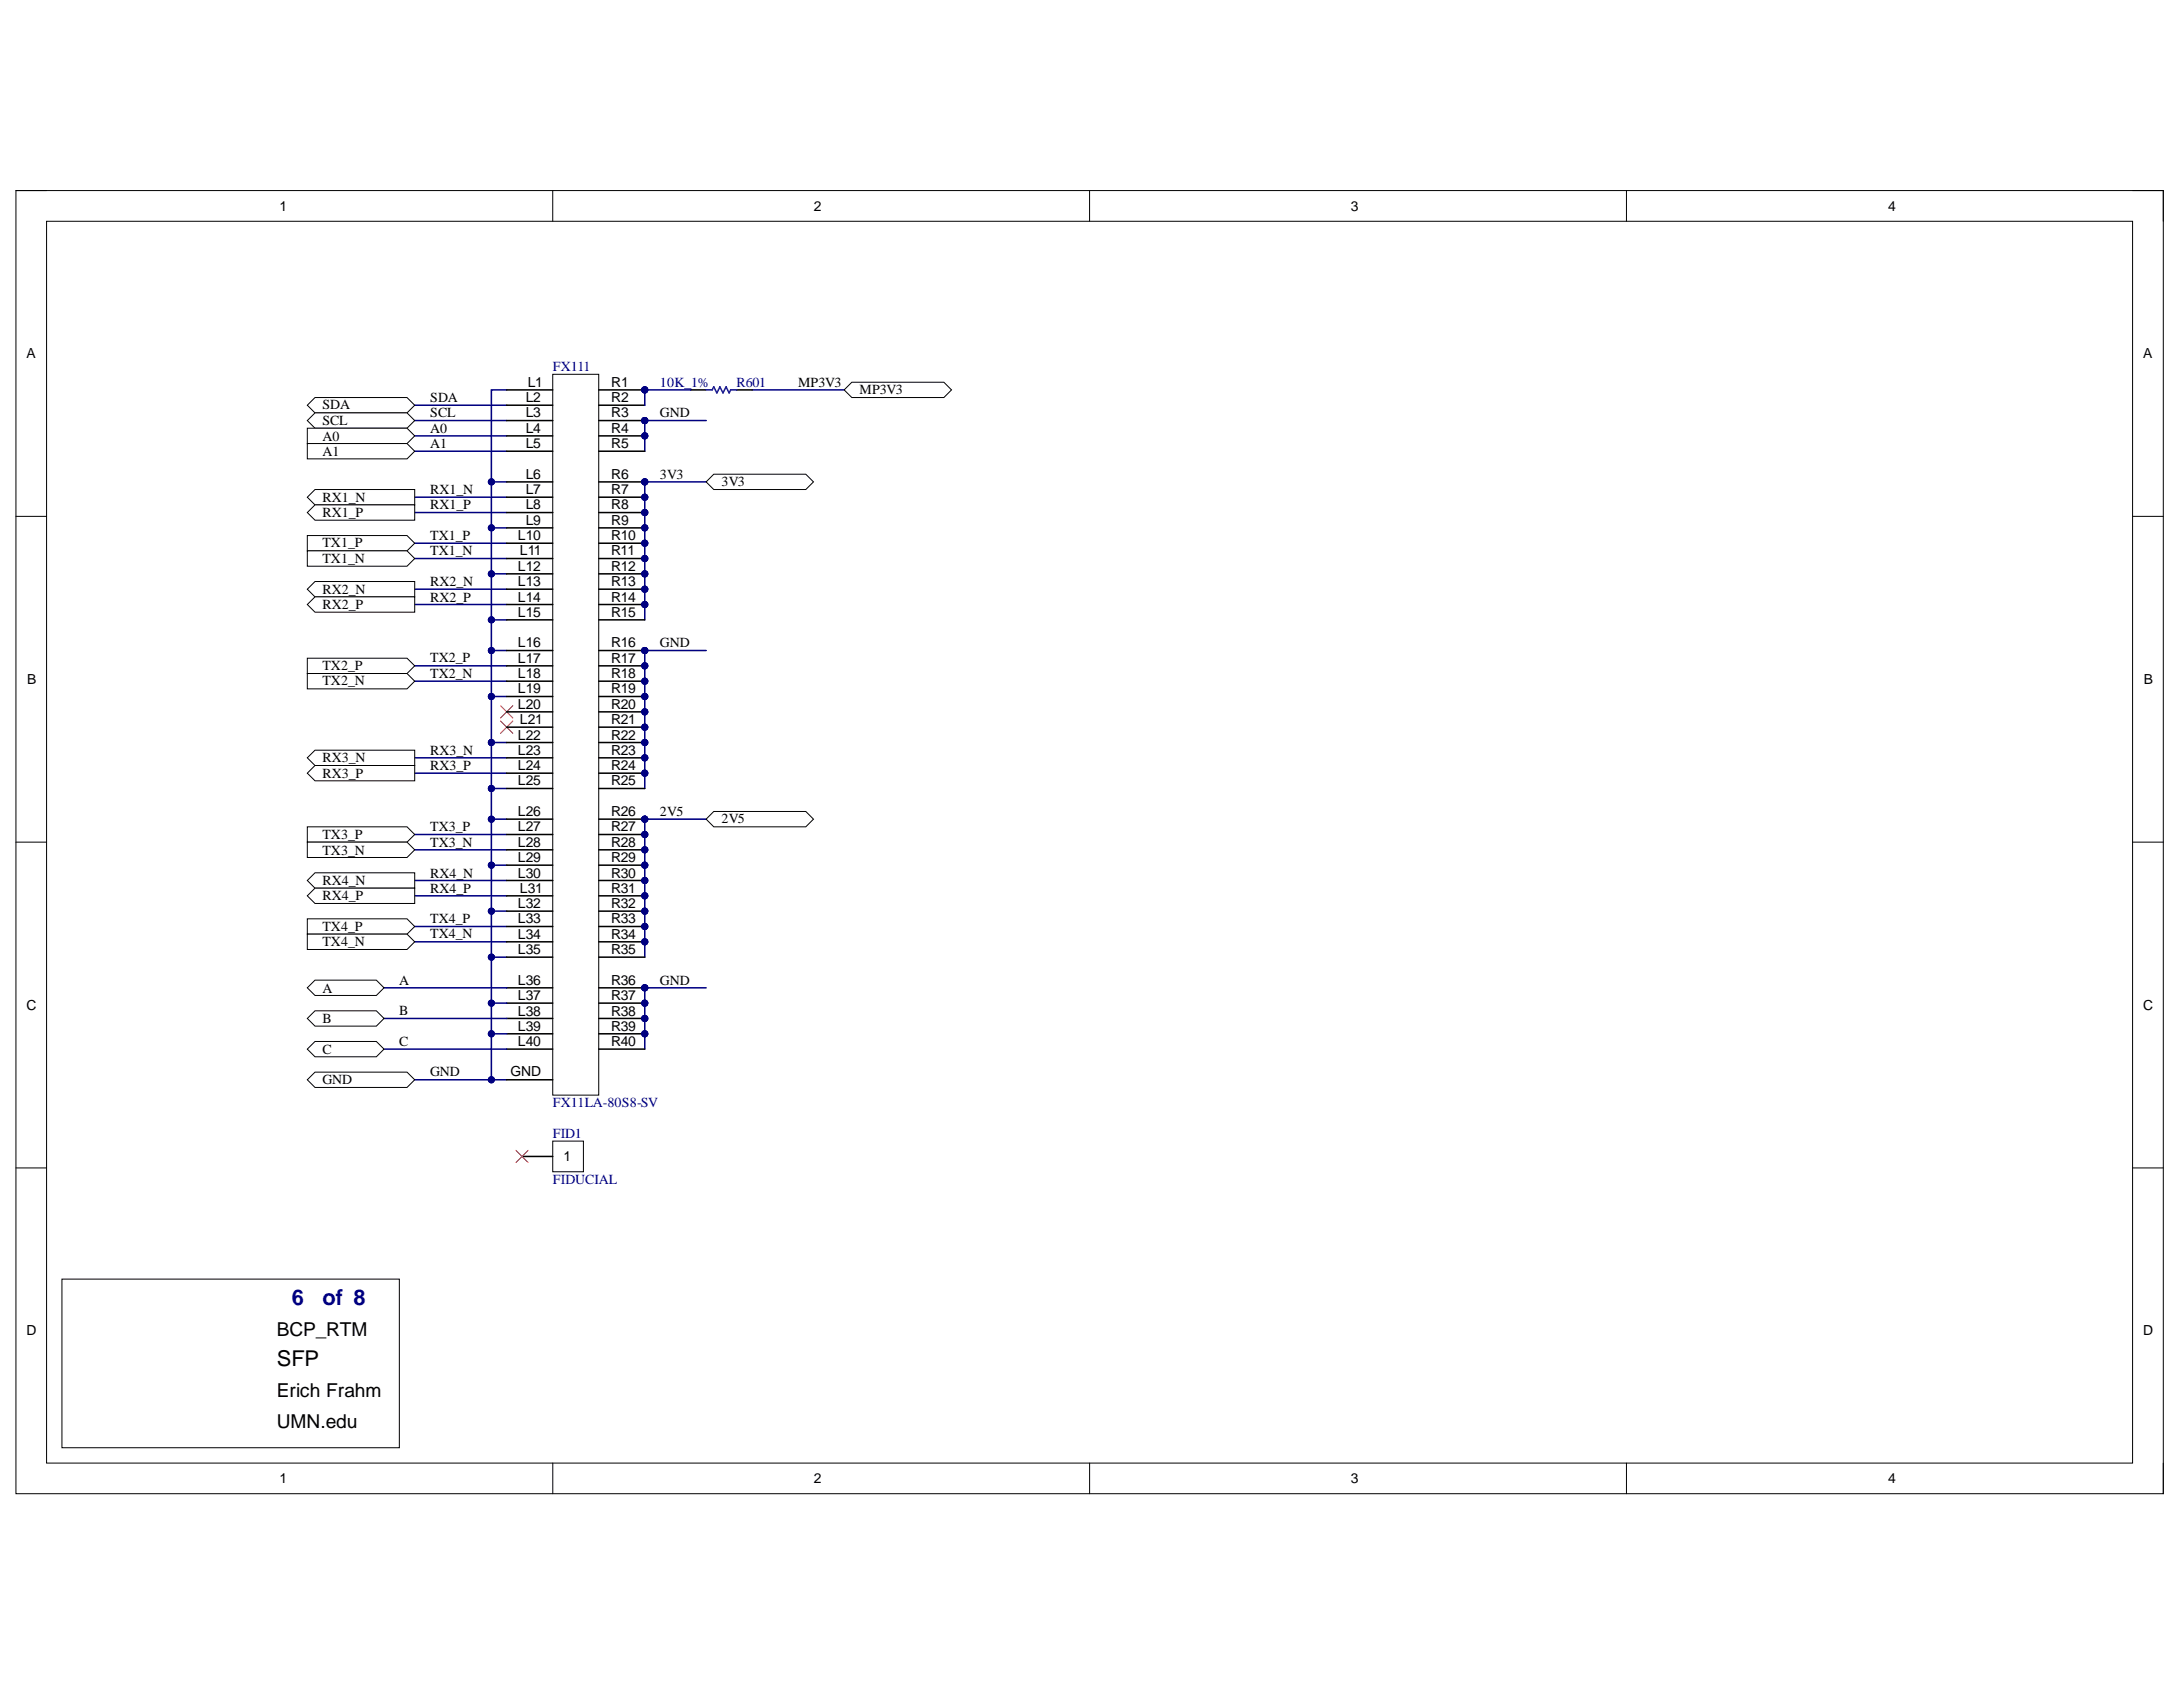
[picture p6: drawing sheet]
<svg xmlns="http://www.w3.org/2000/svg" width="279mm" height="216mm" viewBox="0 0 279 216" stroke-linecap="round" stroke-linejoin="round" font-family="sans-serif">
<defs><g id="words">
<g font-size="2.8" fill="#000080">
<text x="37.4" y="167">6</text>
<text x="41.3" y="167">of 8</text>
</g>
<text font-size="2.8" x="35.4" y="174.9">SFP</text>
<g font-size="2.5">
<text x="35.4" y="171">BCP_RTM</text>
<text x="35.4" y="178.8">Erich Frahm</text>
<text x="35.4" y="182.8">UMN.edu</text>
</g>
<g font-size="1.8">
<text x="35.8" y="27">1</text>
<text x="104.2" y="27">2</text>
<text x="172.9" y="27">3</text>
<text x="241.7" y="27">4</text>
<text x="3.4" y="45.8">A</text>
<text x="274.3" y="45.8">A</text>
<text x="41.3" y="52.4">SDA</text>
<text x="55" y="53.4">SCL</text>
<text x="55" y="51.5">SDA</text>
<text x="67.3" y="51.5">L2</text>
<text x="67.3" y="53.4">L3</text>
<text x="67.6" y="49.5">L1</text>
<text x="78.2" y="51.5">R2</text>
<text x="78.2" y="53.4">R3</text>
<text x="78.2" y="49.5">R1</text>
<text x="84.5" y="53.4">GND</text>
<text x="102.1" y="49.5">MP3V3</text>
<text x="110" y="50.5">MP3V3</text>
<text x="41.3" y="54.4">SCL</text>
<text x="41.3" y="56.4">A0</text>
<text x="41.3" y="58.3">A1</text>
<text x="55" y="57.3">A1</text>
<text x="55" y="55.4">A0</text>
<text x="67.3" y="55.4">L4</text>
<text x="67.3" y="57.4">L5</text>
<text x="78.2" y="55.4">R4</text>
<text x="78.2" y="57.4">R5</text>
<text x="41.3" y="64.2">RX1_N</text>
<text x="55" y="63.2">RX1_N</text>
<text x="55" y="65.2">RX1_P</text>
<text x="67.3" y="61.3">L6</text>
<text x="67.3" y="63.2">L7</text>
<text x="67.3" y="65.2">L8</text>
<text x="78.2" y="61.3">R6</text>
<text x="78.2" y="63.2">R7</text>
<text x="78.2" y="65.2">R8</text>
<text x="84.5" y="61.3">3V3</text>
<text x="92.3" y="62.2">3V3</text>
<text x="41.3" y="66.2">RX1_P</text>
<text x="41.3" y="70.1">TX1_P</text>
<text x="55" y="69.1">TX1_P</text>
<text x="55" y="71.1">TX1_N</text>
<text x="66.3" y="69.1">L10</text>
<text x="66.5" y="71.1">L11</text>
<text x="67.3" y="67.2">L9</text>
<text x="78.2" y="67.2">R9</text>
<text x="78.2" y="69.1">R10</text>
<text x="78.2" y="71.1">R11</text>
<text x="41.3" y="72.1">TX1_N</text>
<text x="41.3" y="76">RX2_N</text>
<text x="41.3" y="77.9">RX2_P</text>
<text x="55" y="75">RX2_N</text>
<text x="55" y="77">RX2_P</text>
<text x="66.3" y="73">L12</text>
<text x="66.3" y="75.1">L13</text>
<text x="66.3" y="77">L14</text>
<text x="78.2" y="73">R12</text>
<text x="78.2" y="75.1">R13</text>
<text x="78.2" y="77">R14</text>
<text x="66.3" y="78.9">L15</text>
<text x="66.3" y="82.8">L16</text>
<text x="78.2" y="78.9">R15</text>
<text x="78.2" y="82.8">R16</text>
<text x="84.5" y="82.8">GND</text>
<text x="3.5" y="87.6">B</text>
<text x="41.3" y="85.8">TX2_P</text>
<text x="41.3" y="87.7">TX2_N</text>
<text x="55" y="84.8">TX2_P</text>
<text x="55" y="86.8">TX2_N</text>
<text x="66.3" y="84.9">L17</text>
<text x="66.3" y="86.8">L18</text>
<text x="66.3" y="88.7">L19</text>
<text x="78.2" y="84.9">R17</text>
<text x="78.2" y="86.8">R18</text>
<text x="78.2" y="88.7">R19</text>
<text x="274.4" y="87.6">B</text>
<text x="66.3" y="90.7">L20</text>
<text x="66.3" y="94.7">L22</text>
<text x="66.5" y="92.6">L21</text>
<text x="78.2" y="90.7">R20</text>
<text x="78.2" y="92.6">R21</text>
<text x="78.2" y="94.7">R22</text>
<text x="41.3" y="97.5">RX3_N</text>
<text x="41.3" y="99.6">RX3_P</text>
<text x="55" y="96.6">RX3_N</text>
<text x="55" y="98.5">RX3_P</text>
<text x="66.3" y="96.6">L23</text>
<text x="66.3" y="98.5">L24</text>
<text x="66.3" y="100.5">L25</text>
<text x="78.2" y="96.6">R23</text>
<text x="78.2" y="98.5">R24</text>
<text x="78.2" y="100.5">R25</text>
<text x="41.3" y="107.3">TX3_P</text>
<text x="55" y="106.4">TX3_P</text>
<text x="66.3" y="104.5">L26</text>
<text x="66.3" y="106.4">L27</text>
<text x="78.2" y="104.5">R26</text>
<text x="78.2" y="106.4">R27</text>
<text x="84.5" y="104.5">2V5</text>
<text x="92.3" y="105.4">2V5</text>
<text x="41.3" y="109.4">TX3_N</text>
<text x="41.3" y="113.2">RX4_N</text>
<text x="55" y="108.3">TX3_N</text>
<text x="55" y="112.3">RX4_N</text>
<text x="66.3" y="108.3">L28</text>
<text x="66.3" y="110.3">L29</text>
<text x="66.3" y="112.3">L30</text>
<text x="78.2" y="108.3">R28</text>
<text x="78.2" y="110.3">R29</text>
<text x="78.2" y="112.3">R30</text>
<text x="41.3" y="115.2">RX4_P</text>
<text x="41.3" y="119.2">TX4_P</text>
<text x="55" y="114.3">RX4_P</text>
<text x="55" y="118.1">TX4_P</text>
<text x="66.3" y="116.2">L32</text>
<text x="66.3" y="118.1">L33</text>
<text x="66.5" y="114.3">L31</text>
<text x="78.2" y="114.3">R31</text>
<text x="78.2" y="116.2">R32</text>
<text x="78.2" y="118.1">R33</text>
<text x="41.3" y="121.1">TX4_N</text>
<text x="55" y="120.1">TX4_N</text>
<text x="66.3" y="120.2">L34</text>
<text x="66.3" y="122.1">L35</text>
<text x="78.2" y="120.2">R34</text>
<text x="78.2" y="122.1">R35</text>
<text x="3.4" y="129.2">C</text>
<text x="41.3" y="130.9">B</text>
<text x="41.3" y="127">A</text>
<text x="51.1" y="126">A</text>
<text x="51.1" y="129.9">B</text>
<text x="66.3" y="126">L36</text>
<text x="66.3" y="128">L37</text>
<text x="66.3" y="130">L38</text>
<text x="66.3" y="131.9">L39</text>
<text x="78.2" y="126">R36</text>
<text x="78.2" y="128">R37</text>
<text x="78.2" y="130">R38</text>
<text x="78.2" y="131.9">R39</text>
<text x="84.5" y="126">GND</text>
<text x="274.3" y="129.2">C</text>
<text x="41.3" y="134.9">C</text>
<text x="51.1" y="133.9">C</text>
<text x="55" y="137.8">GND</text>
<text x="65.4" y="137.8">GND</text>
<text x="66.3" y="133.9">L40</text>
<text x="78.2" y="133.9">R40</text>
<text x="41.3" y="138.8">GND</text>
<text x="72.1" y="148.6">1</text>
<text x="3.4" y="170.9">D</text>
<text x="274.3" y="170.9">D</text>
<text x="35.8" y="189.8">1</text>
<text x="104.2" y="189.8">2</text>
<text x="172.9" y="189.8">3</text>
<text x="241.7" y="189.8">4</text>
</g>
<g font-size="1.8" fill="#000080">
<text x="70.8" y="47.5">FX111</text>
<text x="84.5" y="49.5">10K_1%</text>
<text x="94.3" y="49.5">R601</text>
<text x="70.8" y="141.7">FX11LA-80S8-SV</text>
<text x="70.8" y="145.6">FID1</text>
<text x="70.8" y="151.5">FIDUCIAL</text>
</g>
</g></defs>
<path d="M2 24.4h274.9v166.8h-274.9z" fill="none" stroke="#000" stroke-width=".13"/>
<path d="M6 28.3h266.9v158.9h-266.9z" fill-rule="evenodd" fill="#fff"/>
<g fill="none" stroke="#000" stroke-width=".13">
<path d="M2 24.4h4M6 28.3h266.9v158.9h-266.9zM70.7 24.4v3.9M139.5 24.4v3.9M208.2 24.4v3.9M272.9 24.4h4v3.9M2 66.1h4M272.9 66.1h4M2 107.8h4M272.9 107.8h4M2 149.5h4M272.9 149.5h4"/>
<path d="M70.7 187.2v4M139.5 187.2v4M208.2 187.2v4M276.9 187.2v4"/>
</g>
<path d="M7.9 163.7h43.2v21.6h-43.2z" fill-rule="evenodd" fill="#fff"/>
<path d="M7.9 163.7h43.2v21.6h-43.2z" fill="none" stroke="#000" stroke-width=".13"/>
<g fill="none" stroke="#000080" stroke-width=".2">
<path d="M53.1 53.8h11.8M53.1 51.9h11.8M53.1 69.5h11.8M53.1 63.6h11.8M53.1 71.5h11.8M53.1 65.6h11.8M53.1 75.4h11.8M53.1 77.4h11.8M53.1 85.2h11.8M53.1 87.2h11.8M53.1 97h11.8M53.1 99h11.8"/>
<path d="M53.1 106.8h11.8M53.1 108.8h11.8M53.1 138.2h11.8"/>
</g>
<circle cx="62.9" cy="138.2" r=".39" fill="#000080"/>
<circle cx="62.9" cy="138.2" r=".39" fill="none" stroke="#000080" stroke-width=".13"/>
<path d="M82.5 53.8h7.9M53.1 118.6h11.8M53.1 112.7h11.8M53.1 114.6h11.8M53.1 120.5h11.8" fill="none" stroke="#000080" stroke-width=".2"/>
<circle cx="82.5" cy="53.8" r=".39" fill="#000080"/>
<circle cx="82.5" cy="53.8" r=".39" fill="none" stroke="#000080" stroke-width=".13"/>
<path d="M82.5 53.8v3.9" fill="none" stroke="#000080" stroke-width=".2"/>
<circle cx="82.5" cy="55.8" r=".39" fill="#000080"/>
<circle cx="82.5" cy="55.8" r=".39" fill="none" stroke="#000080" stroke-width=".13"/>
<circle cx="82.5" cy="53.8" r=".39" fill="#000080"/>
<circle cx="82.5" cy="53.8" r=".39" fill="none" stroke="#000080" stroke-width=".13"/>
<path d="M82.5 61.7h7.9" fill="none" stroke="#000080" stroke-width=".2"/>
<circle cx="82.5" cy="61.7" r=".39" fill="#000080"/>
<circle cx="82.5" cy="61.7" r=".39" fill="none" stroke="#000080" stroke-width=".13"/>
<path d="M82.5 61.7v17.6" fill="none" stroke="#000080" stroke-width=".2"/>
<circle cx="82.5" cy="77.4" r=".39" fill="#000080"/>
<circle cx="82.5" cy="77.4" r=".39" fill="none" stroke="#000080" stroke-width=".13"/>
<circle cx="82.5" cy="75.4" r=".39" fill="#000080"/>
<circle cx="82.5" cy="75.4" r=".39" fill="none" stroke="#000080" stroke-width=".13"/>
<circle cx="82.5" cy="73.4" r=".39" fill="#000080"/>
<circle cx="82.5" cy="73.4" r=".39" fill="none" stroke="#000080" stroke-width=".13"/>
<circle cx="82.5" cy="71.5" r=".39" fill="#000080"/>
<circle cx="82.5" cy="71.5" r=".39" fill="none" stroke="#000080" stroke-width=".13"/>
<circle cx="82.5" cy="69.5" r=".39" fill="#000080"/>
<circle cx="82.5" cy="69.5" r=".39" fill="none" stroke="#000080" stroke-width=".13"/>
<circle cx="82.5" cy="67.6" r=".39" fill="#000080"/>
<circle cx="82.5" cy="67.6" r=".39" fill="none" stroke="#000080" stroke-width=".13"/>
<circle cx="82.5" cy="65.6" r=".39" fill="#000080"/>
<circle cx="82.5" cy="65.6" r=".39" fill="none" stroke="#000080" stroke-width=".13"/>
<circle cx="82.5" cy="63.6" r=".39" fill="#000080"/>
<circle cx="82.5" cy="63.6" r=".39" fill="none" stroke="#000080" stroke-width=".13"/>
<circle cx="82.5" cy="61.7" r=".39" fill="#000080"/>
<circle cx="82.5" cy="61.7" r=".39" fill="none" stroke="#000080" stroke-width=".13"/>
<path d="M82.5 83.3h7.9" fill="none" stroke="#000080" stroke-width=".2"/>
<circle cx="82.5" cy="83.3" r=".39" fill="#000080"/>
<circle cx="82.5" cy="83.3" r=".39" fill="none" stroke="#000080" stroke-width=".13"/>
<path d="M82.5 83.3v17.6" fill="none" stroke="#000080" stroke-width=".2"/>
<circle cx="82.5" cy="98.9" r=".39" fill="#000080"/>
<circle cx="82.5" cy="98.9" r=".39" fill="none" stroke="#000080" stroke-width=".13"/>
<circle cx="82.5" cy="97" r=".39" fill="#000080"/>
<circle cx="82.5" cy="97" r=".39" fill="none" stroke="#000080" stroke-width=".13"/>
<circle cx="82.5" cy="95" r=".39" fill="#000080"/>
<circle cx="82.5" cy="95" r=".39" fill="none" stroke="#000080" stroke-width=".13"/>
<circle cx="82.5" cy="93.1" r=".39" fill="#000080"/>
<circle cx="82.5" cy="93.1" r=".39" fill="none" stroke="#000080" stroke-width=".13"/>
<circle cx="82.5" cy="91.1" r=".39" fill="#000080"/>
<circle cx="82.5" cy="91.1" r=".39" fill="none" stroke="#000080" stroke-width=".13"/>
<circle cx="82.5" cy="89.1" r=".39" fill="#000080"/>
<circle cx="82.5" cy="89.1" r=".39" fill="none" stroke="#000080" stroke-width=".13"/>
<circle cx="82.5" cy="87.2" r=".39" fill="#000080"/>
<circle cx="82.5" cy="87.2" r=".39" fill="none" stroke="#000080" stroke-width=".13"/>
<circle cx="82.5" cy="85.2" r=".39" fill="#000080"/>
<circle cx="82.5" cy="85.2" r=".39" fill="none" stroke="#000080" stroke-width=".13"/>
<circle cx="82.5" cy="83.3" r=".39" fill="#000080"/>
<circle cx="82.5" cy="83.3" r=".39" fill="none" stroke="#000080" stroke-width=".13"/>
<path d="M82.5 104.8h7.9" fill="none" stroke="#000080" stroke-width=".2"/>
<circle cx="82.5" cy="104.8" r=".39" fill="#000080"/>
<circle cx="82.5" cy="104.8" r=".39" fill="none" stroke="#000080" stroke-width=".13"/>
<path d="M82.5 104.8v17.7" fill="none" stroke="#000080" stroke-width=".2"/>
<circle cx="82.5" cy="120.5" r=".39" fill="#000080"/>
<circle cx="82.5" cy="120.5" r=".39" fill="none" stroke="#000080" stroke-width=".13"/>
<circle cx="82.5" cy="118.6" r=".39" fill="#000080"/>
<circle cx="82.5" cy="118.6" r=".39" fill="none" stroke="#000080" stroke-width=".13"/>
<circle cx="82.5" cy="116.6" r=".39" fill="#000080"/>
<circle cx="82.5" cy="116.6" r=".39" fill="none" stroke="#000080" stroke-width=".13"/>
<circle cx="82.5" cy="114.6" r=".39" fill="#000080"/>
<circle cx="82.5" cy="114.6" r=".39" fill="none" stroke="#000080" stroke-width=".13"/>
<circle cx="82.5" cy="112.7" r=".39" fill="#000080"/>
<circle cx="82.5" cy="112.7" r=".39" fill="none" stroke="#000080" stroke-width=".13"/>
<circle cx="82.5" cy="110.7" r=".39" fill="#000080"/>
<circle cx="82.5" cy="110.7" r=".39" fill="none" stroke="#000080" stroke-width=".13"/>
<circle cx="82.5" cy="108.8" r=".39" fill="#000080"/>
<circle cx="82.5" cy="108.8" r=".39" fill="none" stroke="#000080" stroke-width=".13"/>
<circle cx="82.5" cy="106.8" r=".39" fill="#000080"/>
<circle cx="82.5" cy="106.8" r=".39" fill="none" stroke="#000080" stroke-width=".13"/>
<circle cx="82.5" cy="104.8" r=".39" fill="#000080"/>
<circle cx="82.5" cy="104.8" r=".39" fill="none" stroke="#000080" stroke-width=".13"/>
<path d="M82.5 126.4h7.9" fill="none" stroke="#000080" stroke-width=".2"/>
<circle cx="82.5" cy="126.4" r=".39" fill="#000080"/>
<circle cx="82.5" cy="126.4" r=".39" fill="none" stroke="#000080" stroke-width=".13"/>
<path d="M82.5 126.4v7.9" fill="none" stroke="#000080" stroke-width=".2"/>
<circle cx="82.5" cy="132.3" r=".39" fill="#000080"/>
<circle cx="82.5" cy="132.3" r=".39" fill="none" stroke="#000080" stroke-width=".13"/>
<circle cx="82.5" cy="130.3" r=".39" fill="#000080"/>
<circle cx="82.5" cy="130.3" r=".39" fill="none" stroke="#000080" stroke-width=".13"/>
<circle cx="82.5" cy="128.4" r=".39" fill="#000080"/>
<circle cx="82.5" cy="128.4" r=".39" fill="none" stroke="#000080" stroke-width=".13"/>
<circle cx="82.5" cy="126.4" r=".39" fill="#000080"/>
<circle cx="82.5" cy="126.4" r=".39" fill="none" stroke="#000080" stroke-width=".13"/>
<path d="M64.9 49.9h-2v88.3" fill="none" stroke="#000080" stroke-width=".2"/>
<circle cx="62.9" cy="138.2" r=".39" fill="#000080"/>
<circle cx="62.9" cy="138.2" r=".39" fill="none" stroke="#000080" stroke-width=".13"/>
<circle cx="62.9" cy="132.3" r=".39" fill="#000080"/>
<circle cx="62.9" cy="132.3" r=".39" fill="none" stroke="#000080" stroke-width=".13"/>
<circle cx="62.9" cy="128.4" r=".39" fill="#000080"/>
<circle cx="62.9" cy="128.4" r=".39" fill="none" stroke="#000080" stroke-width=".13"/>
<circle cx="62.9" cy="122.5" r=".39" fill="#000080"/>
<circle cx="62.9" cy="122.5" r=".39" fill="none" stroke="#000080" stroke-width=".13"/>
<circle cx="62.9" cy="116.6" r=".39" fill="#000080"/>
<circle cx="62.9" cy="116.6" r=".39" fill="none" stroke="#000080" stroke-width=".13"/>
<circle cx="62.9" cy="110.7" r=".39" fill="#000080"/>
<circle cx="62.9" cy="110.7" r=".39" fill="none" stroke="#000080" stroke-width=".13"/>
<circle cx="62.9" cy="104.8" r=".39" fill="#000080"/>
<circle cx="62.9" cy="104.8" r=".39" fill="none" stroke="#000080" stroke-width=".13"/>
<circle cx="62.9" cy="100.9" r=".39" fill="#000080"/>
<circle cx="62.9" cy="100.9" r=".39" fill="none" stroke="#000080" stroke-width=".13"/>
<circle cx="62.9" cy="95" r=".39" fill="#000080"/>
<circle cx="62.9" cy="95" r=".39" fill="none" stroke="#000080" stroke-width=".13"/>
<circle cx="62.9" cy="89.1" r=".39" fill="#000080"/>
<circle cx="62.9" cy="89.1" r=".39" fill="none" stroke="#000080" stroke-width=".13"/>
<circle cx="62.9" cy="83.3" r=".39" fill="#000080"/>
<circle cx="62.9" cy="83.3" r=".39" fill="none" stroke="#000080" stroke-width=".13"/>
<circle cx="62.9" cy="79.3" r=".39" fill="#000080"/>
<circle cx="62.9" cy="79.3" r=".39" fill="none" stroke="#000080" stroke-width=".13"/>
<circle cx="62.9" cy="73.4" r=".39" fill="#000080"/>
<circle cx="62.9" cy="73.4" r=".39" fill="none" stroke="#000080" stroke-width=".13"/>
<circle cx="62.9" cy="67.6" r=".39" fill="#000080"/>
<circle cx="62.9" cy="67.6" r=".39" fill="none" stroke="#000080" stroke-width=".13"/>
<circle cx="62.9" cy="61.7" r=".39" fill="#000080"/>
<circle cx="62.9" cy="61.7" r=".39" fill="none" stroke="#000080" stroke-width=".13"/>
<path d="M53.1 57.7h11.8M53.1 55.8h11.8M62.9 61.7h2" fill="none" stroke="#000080" stroke-width=".2"/>
<circle cx="62.9" cy="61.7" r=".39" fill="#000080"/>
<circle cx="62.9" cy="61.7" r=".39" fill="none" stroke="#000080" stroke-width=".13"/>
<path d="M62.9 67.6h2" fill="none" stroke="#000080" stroke-width=".2"/>
<circle cx="62.9" cy="67.6" r=".39" fill="#000080"/>
<circle cx="62.9" cy="67.6" r=".39" fill="none" stroke="#000080" stroke-width=".13"/>
<path d="M62.9 73.4h2" fill="none" stroke="#000080" stroke-width=".2"/>
<circle cx="62.9" cy="73.4" r=".39" fill="#000080"/>
<circle cx="62.9" cy="73.4" r=".39" fill="none" stroke="#000080" stroke-width=".13"/>
<path d="M62.9 79.3h2" fill="none" stroke="#000080" stroke-width=".2"/>
<circle cx="62.9" cy="79.3" r=".39" fill="#000080"/>
<circle cx="62.9" cy="79.3" r=".39" fill="none" stroke="#000080" stroke-width=".13"/>
<path d="M62.9 83.3h2" fill="none" stroke="#000080" stroke-width=".2"/>
<circle cx="62.9" cy="83.3" r=".39" fill="#000080"/>
<circle cx="62.9" cy="83.3" r=".39" fill="none" stroke="#000080" stroke-width=".13"/>
<path d="M62.9 89.1h2" fill="none" stroke="#000080" stroke-width=".2"/>
<circle cx="62.9" cy="89.1" r=".39" fill="#000080"/>
<circle cx="62.9" cy="89.1" r=".39" fill="none" stroke="#000080" stroke-width=".13"/>
<path d="M62.9 95h2" fill="none" stroke="#000080" stroke-width=".2"/>
<circle cx="62.9" cy="95" r=".39" fill="#000080"/>
<circle cx="62.9" cy="95" r=".39" fill="none" stroke="#000080" stroke-width=".13"/>
<path d="M62.9 100.9h2" fill="none" stroke="#000080" stroke-width=".2"/>
<circle cx="62.9" cy="100.9" r=".39" fill="#000080"/>
<circle cx="62.9" cy="100.9" r=".39" fill="none" stroke="#000080" stroke-width=".13"/>
<path d="M62.9 104.8h2" fill="none" stroke="#000080" stroke-width=".2"/>
<circle cx="62.9" cy="104.8" r=".39" fill="#000080"/>
<circle cx="62.9" cy="104.8" r=".39" fill="none" stroke="#000080" stroke-width=".13"/>
<path d="M62.9 110.7h2" fill="none" stroke="#000080" stroke-width=".2"/>
<circle cx="62.9" cy="110.7" r=".39" fill="#000080"/>
<circle cx="62.9" cy="110.7" r=".39" fill="none" stroke="#000080" stroke-width=".13"/>
<path d="M62.9 116.6h2" fill="none" stroke="#000080" stroke-width=".2"/>
<circle cx="62.9" cy="116.6" r=".39" fill="#000080"/>
<circle cx="62.9" cy="116.6" r=".39" fill="none" stroke="#000080" stroke-width=".13"/>
<path d="M62.9 122.5h2" fill="none" stroke="#000080" stroke-width=".2"/>
<circle cx="62.9" cy="122.5" r=".39" fill="#000080"/>
<circle cx="62.9" cy="122.5" r=".39" fill="none" stroke="#000080" stroke-width=".13"/>
<path d="M64.1 90.3l1.5 1.6M64.1 92.3l1.5 1.5M65.6 90.3l-1.5 1.6M65.6 92.3l-1.5 1.5" fill="none" stroke="#f00" stroke-width=".13"/>
<path d="M70.7 146h4v4h-4z" fill-rule="evenodd" fill="#fff"/>
<path d="M70.7 146h4v4h-4z" fill="none" stroke="#000" stroke-width=".13"/>
<path d="M66.8 148h3.9" fill="none" stroke="#000" stroke-width=".2"/>
<path d="M66 147.2l1.6 1.6M67.6 147.2l-1.6 1.6" fill="none" stroke="#f00" stroke-width=".13"/>
<path d="M39.3 138.2l1-1h11.8l1 1-1 1h-11.8z" fill-rule="evenodd" fill="#fff"/>
<path d="M39.3 138.2l1-1h11.8l1 1-1 1h-11.8z" fill="none" stroke="#000" stroke-width=".13"/>
<path d="M91.4 103.9h11.7l1 .9-1 1h-11.7l-1-1z" fill-rule="evenodd" fill="#fff"/>
<path d="M91.4 103.9h11.7l1 .9-1 1h-11.7l-1-1z" fill="none" stroke="#000" stroke-width=".13"/>
<path d="M91.4 60.7h11.7l1 1-1 .9h-11.7l-1-.9z" fill-rule="evenodd" fill="#fff"/>
<path d="M91.4 60.7h11.7l1 1-1 .9h-11.7l-1-.9z" fill="none" stroke="#000" stroke-width=".13"/>
<path d="M39.3 51.9l1-1h11.8l1 1-1 .9h-11.8z" fill-rule="evenodd" fill="#fff"/>
<path d="M39.3 51.9l1-1h11.8l1 1-1 .9h-11.8z" fill="none" stroke="#000" stroke-width=".13"/>
<path d="M39.3 53.8l1-1h11.8l1 1-1 1h-11.8z" fill-rule="evenodd" fill="#fff"/>
<path d="M39.3 53.8l1-1h11.8l1 1-1 1h-11.8z" fill="none" stroke="#000" stroke-width=".13"/>
<path d="M39.3 54.8h12.8l1 1-1 1h-12.8z" fill-rule="evenodd" fill="#fff"/>
<path d="M39.3 54.8h12.8l1 1-1 1h-12.8z" fill="none" stroke="#000" stroke-width=".13"/>
<path d="M39.3 56.8h12.8l1 .9-1 1h-12.8z" fill-rule="evenodd" fill="#fff"/>
<path d="M39.3 56.8h12.8l1 .9-1 1h-12.8z" fill="none" stroke="#000" stroke-width=".13"/>
<path d="M39.3 63.6l1-1h12.8v2h-12.8z" fill-rule="evenodd" fill="#fff"/>
<path d="M39.3 63.6l1-1h12.8v2h-12.8z" fill="none" stroke="#000" stroke-width=".13"/>
<path d="M39.3 65.6l1-1h12.8v2h-12.8z" fill-rule="evenodd" fill="#fff"/>
<path d="M39.3 65.6l1-1h12.8v2h-12.8z" fill="none" stroke="#000" stroke-width=".13"/>
<path d="M39.3 68.5h12.8l1 1-1 1h-12.8z" fill-rule="evenodd" fill="#fff"/>
<path d="M39.3 68.5h12.8l1 1-1 1h-12.8z" fill="none" stroke="#000" stroke-width=".13"/>
<path d="M39.3 70.5h12.8l1 1-1 1h-12.8z" fill-rule="evenodd" fill="#fff"/>
<path d="M39.3 70.5h12.8l1 1-1 1h-12.8z" fill="none" stroke="#000" stroke-width=".13"/>
<path d="M39.3 75.4l1-1h12.8v2h-12.8z" fill-rule="evenodd" fill="#fff"/>
<path d="M39.3 75.4l1-1h12.8v2h-12.8z" fill="none" stroke="#000" stroke-width=".13"/>
<path d="M39.3 77.4l1-1h12.8v1.9h-12.8z" fill-rule="evenodd" fill="#fff"/>
<path d="M39.3 77.4l1-1h12.8v1.9h-12.8z" fill="none" stroke="#000" stroke-width=".13"/>
<path d="M39.3 84.2h12.8l1 1-1 1h-12.8z" fill-rule="evenodd" fill="#fff"/>
<path d="M39.3 84.2h12.8l1 1-1 1h-12.8z" fill="none" stroke="#000" stroke-width=".13"/>
<path d="M39.3 86.2h12.8l1 1-1 1h-12.8z" fill-rule="evenodd" fill="#fff"/>
<path d="M39.3 86.2h12.8l1 1-1 1h-12.8z" fill="none" stroke="#000" stroke-width=".13"/>
<path d="M39.3 97l1-1h12.8v2h-12.8z" fill-rule="evenodd" fill="#fff"/>
<path d="M39.3 97l1-1h12.8v2h-12.8z" fill="none" stroke="#000" stroke-width=".13"/>
<path d="M39.3 99l1-1h12.8v1.9h-12.8z" fill-rule="evenodd" fill="#fff"/>
<path d="M39.3 99l1-1h12.8v1.9h-12.8z" fill="none" stroke="#000" stroke-width=".13"/>
<path d="M39.3 105.8h12.8l1 1-1 1h-12.8z" fill-rule="evenodd" fill="#fff"/>
<path d="M39.3 105.8h12.8l1 1-1 1h-12.8z" fill="none" stroke="#000" stroke-width=".13"/>
<path d="M39.3 107.8h12.8l1 1-1 .9h-12.8z" fill-rule="evenodd" fill="#fff"/>
<path d="M39.3 107.8h12.8l1 1-1 .9h-12.8z" fill="none" stroke="#000" stroke-width=".13"/>
<path d="M39.3 112.7l1-1h12.8v2h-12.8z" fill-rule="evenodd" fill="#fff"/>
<path d="M39.3 112.7l1-1h12.8v2h-12.8z" fill="none" stroke="#000" stroke-width=".13"/>
<path d="M39.3 114.6l1-.9h12.8v1.9h-12.8z" fill-rule="evenodd" fill="#fff"/>
<path d="M39.3 114.6l1-.9h12.8v1.9h-12.8z" fill="none" stroke="#000" stroke-width=".13"/>
<path d="M39.3 117.6h12.8l1 1-1 .9h-12.8z" fill-rule="evenodd" fill="#fff"/>
<path d="M39.3 117.6h12.8l1 1-1 .9h-12.8z" fill="none" stroke="#000" stroke-width=".13"/>
<path d="M39.3 119.5h12.8l1 1-1 1h-12.8z" fill-rule="evenodd" fill="#fff"/>
<path d="M39.3 119.5h12.8l1 1-1 1h-12.8z" fill="none" stroke="#000" stroke-width=".13"/>
<circle cx="82.5" cy="53.8" r=".39" fill="#000080"/>
<circle cx="82.5" cy="53.8" r=".39" fill="none" stroke="#000080" stroke-width=".13"/>
<circle cx="82.5" cy="55.8" r=".39" fill="#000080"/>
<circle cx="82.5" cy="55.8" r=".39" fill="none" stroke="#000080" stroke-width=".13"/>
<circle cx="82.5" cy="61.7" r=".39" fill="#000080"/>
<circle cx="82.5" cy="61.7" r=".39" fill="none" stroke="#000080" stroke-width=".13"/>
<circle cx="82.5" cy="63.6" r=".39" fill="#000080"/>
<circle cx="82.5" cy="63.6" r=".39" fill="none" stroke="#000080" stroke-width=".13"/>
<circle cx="82.5" cy="65.6" r=".39" fill="#000080"/>
<circle cx="82.5" cy="65.6" r=".39" fill="none" stroke="#000080" stroke-width=".13"/>
<circle cx="82.5" cy="67.6" r=".39" fill="#000080"/>
<circle cx="82.5" cy="67.6" r=".39" fill="none" stroke="#000080" stroke-width=".13"/>
<circle cx="82.5" cy="69.5" r=".39" fill="#000080"/>
<circle cx="82.5" cy="69.5" r=".39" fill="none" stroke="#000080" stroke-width=".13"/>
<circle cx="82.5" cy="71.5" r=".39" fill="#000080"/>
<circle cx="82.5" cy="71.5" r=".39" fill="none" stroke="#000080" stroke-width=".13"/>
<circle cx="82.5" cy="73.4" r=".39" fill="#000080"/>
<circle cx="82.5" cy="73.4" r=".39" fill="none" stroke="#000080" stroke-width=".13"/>
<circle cx="82.5" cy="75.4" r=".39" fill="#000080"/>
<circle cx="82.5" cy="75.4" r=".39" fill="none" stroke="#000080" stroke-width=".13"/>
<circle cx="82.5" cy="77.4" r=".39" fill="#000080"/>
<circle cx="82.5" cy="77.4" r=".39" fill="none" stroke="#000080" stroke-width=".13"/>
<circle cx="82.5" cy="83.3" r=".39" fill="#000080"/>
<circle cx="82.5" cy="83.3" r=".39" fill="none" stroke="#000080" stroke-width=".13"/>
<circle cx="82.5" cy="85.2" r=".39" fill="#000080"/>
<circle cx="82.5" cy="85.2" r=".39" fill="none" stroke="#000080" stroke-width=".13"/>
<circle cx="82.5" cy="87.2" r=".39" fill="#000080"/>
<circle cx="82.5" cy="87.2" r=".39" fill="none" stroke="#000080" stroke-width=".13"/>
<circle cx="82.5" cy="89.1" r=".39" fill="#000080"/>
<circle cx="82.5" cy="89.1" r=".39" fill="none" stroke="#000080" stroke-width=".13"/>
<circle cx="82.5" cy="91.1" r=".39" fill="#000080"/>
<circle cx="82.5" cy="91.1" r=".39" fill="none" stroke="#000080" stroke-width=".13"/>
<circle cx="82.5" cy="93.1" r=".39" fill="#000080"/>
<circle cx="82.5" cy="93.1" r=".39" fill="none" stroke="#000080" stroke-width=".13"/>
<circle cx="82.5" cy="95" r=".39" fill="#000080"/>
<circle cx="82.5" cy="95" r=".39" fill="none" stroke="#000080" stroke-width=".13"/>
<circle cx="82.5" cy="97" r=".39" fill="#000080"/>
<circle cx="82.5" cy="97" r=".39" fill="none" stroke="#000080" stroke-width=".13"/>
<circle cx="82.5" cy="98.9" r=".39" fill="#000080"/>
<circle cx="82.5" cy="98.9" r=".39" fill="none" stroke="#000080" stroke-width=".13"/>
<circle cx="82.5" cy="104.8" r=".39" fill="#000080"/>
<circle cx="82.5" cy="104.8" r=".39" fill="none" stroke="#000080" stroke-width=".13"/>
<circle cx="82.5" cy="106.8" r=".39" fill="#000080"/>
<circle cx="82.5" cy="106.8" r=".39" fill="none" stroke="#000080" stroke-width=".13"/>
<circle cx="82.5" cy="108.8" r=".39" fill="#000080"/>
<circle cx="82.5" cy="108.8" r=".39" fill="none" stroke="#000080" stroke-width=".13"/>
<circle cx="82.5" cy="110.7" r=".39" fill="#000080"/>
<circle cx="82.5" cy="110.7" r=".39" fill="none" stroke="#000080" stroke-width=".13"/>
<circle cx="82.5" cy="112.7" r=".39" fill="#000080"/>
<circle cx="82.5" cy="112.7" r=".39" fill="none" stroke="#000080" stroke-width=".13"/>
<circle cx="82.5" cy="114.6" r=".39" fill="#000080"/>
<circle cx="82.5" cy="114.6" r=".39" fill="none" stroke="#000080" stroke-width=".13"/>
<circle cx="82.5" cy="116.6" r=".39" fill="#000080"/>
<circle cx="82.5" cy="116.6" r=".39" fill="none" stroke="#000080" stroke-width=".13"/>
<circle cx="82.5" cy="118.6" r=".39" fill="#000080"/>
<circle cx="82.5" cy="118.6" r=".39" fill="none" stroke="#000080" stroke-width=".13"/>
<circle cx="82.5" cy="120.5" r=".39" fill="#000080"/>
<circle cx="82.5" cy="120.5" r=".39" fill="none" stroke="#000080" stroke-width=".13"/>
<circle cx="82.5" cy="126.4" r=".39" fill="#000080"/>
<circle cx="82.5" cy="126.4" r=".39" fill="none" stroke="#000080" stroke-width=".13"/>
<circle cx="82.5" cy="128.4" r=".39" fill="#000080"/>
<circle cx="82.5" cy="128.4" r=".39" fill="none" stroke="#000080" stroke-width=".13"/>
<circle cx="82.5" cy="130.3" r=".39" fill="#000080"/>
<circle cx="82.5" cy="130.3" r=".39" fill="none" stroke="#000080" stroke-width=".13"/>
<circle cx="82.5" cy="132.3" r=".39" fill="#000080"/>
<circle cx="82.5" cy="132.3" r=".39" fill="none" stroke="#000080" stroke-width=".13"/>
<circle cx="82.5" cy="49.9" r=".39" fill="#000080"/>
<circle cx="82.5" cy="49.9" r=".39" fill="none" stroke="#000080" stroke-width=".13"/>
<path d="M70.7 47.9h5.9v92.3h-5.9z" fill-rule="evenodd" fill="#fff"/>
<path d="M70.7 47.9h5.9v92.3h-5.9z" fill="none" stroke="#000" stroke-width=".13"/>
<g fill="none" stroke="#000" stroke-width=".2">
<path d="M64.9 51.9h5.8M64.9 53.8h5.8M64.9 55.8h5.8M64.9 57.7h5.8M64.9 49.9h5.8M76.6 51.9h5.9M76.6 53.8h5.9M64.9 61.7h5.8M64.9 63.6h5.8M64.9 65.6h5.8M64.9 67.6h5.8M64.9 69.5h5.8"/>
<path d="M64.9 71.5h5.8M64.9 73.4h5.8M64.9 75.4h5.8M64.9 77.4h5.8M64.9 79.3h5.8M64.9 83.3h5.8M64.9 85.2h5.8M64.9 87.2h5.8M64.9 89.1h5.8M64.9 91.1h5.8M64.9 93.1h5.8M64.9 95h5.8"/>
<path d="M64.9 97h5.8M64.9 99h5.8M64.9 100.9h5.8M64.9 104.8h5.8M64.9 106.8h5.8M64.9 108.8h5.8M64.9 110.7h5.8M64.9 112.7h5.8M64.9 114.6h5.8M64.9 116.6h5.8M64.9 118.6h5.8M64.9 138.2h5.8"/>
<path d="M64.9 120.5h5.8M64.9 122.5h5.8M64.9 126.4h5.8M64.9 128.4h5.8M64.9 130.3h5.8M64.9 132.3h5.8M64.9 134.3h5.8"/>
</g>
<circle cx="82.5" cy="53.8" r=".39" fill="#000080"/>
<circle cx="82.5" cy="53.8" r=".39" fill="none" stroke="#000080" stroke-width=".13"/>
<path d="M76.6 55.8h5.9" fill="none" stroke="#000" stroke-width=".2"/>
<circle cx="82.5" cy="55.8" r=".39" fill="#000080"/>
<circle cx="82.5" cy="55.8" r=".39" fill="none" stroke="#000080" stroke-width=".13"/>
<path d="M76.6 57.7h5.9M76.6 61.7h5.9" fill="none" stroke="#000" stroke-width=".2"/>
<circle cx="82.5" cy="61.7" r=".39" fill="#000080"/>
<circle cx="82.5" cy="61.7" r=".39" fill="none" stroke="#000080" stroke-width=".13"/>
<path d="M76.6 63.6h5.9" fill="none" stroke="#000" stroke-width=".2"/>
<circle cx="82.5" cy="63.6" r=".39" fill="#000080"/>
<circle cx="82.5" cy="63.6" r=".39" fill="none" stroke="#000080" stroke-width=".13"/>
<path d="M76.6 65.6h5.9" fill="none" stroke="#000" stroke-width=".2"/>
<circle cx="82.5" cy="65.6" r=".39" fill="#000080"/>
<circle cx="82.5" cy="65.6" r=".39" fill="none" stroke="#000080" stroke-width=".13"/>
<path d="M76.6 67.6h5.9" fill="none" stroke="#000" stroke-width=".2"/>
<circle cx="82.5" cy="67.6" r=".39" fill="#000080"/>
<circle cx="82.5" cy="67.6" r=".39" fill="none" stroke="#000080" stroke-width=".13"/>
<path d="M76.6 69.5h5.9" fill="none" stroke="#000" stroke-width=".2"/>
<circle cx="82.5" cy="69.5" r=".39" fill="#000080"/>
<circle cx="82.5" cy="69.5" r=".39" fill="none" stroke="#000080" stroke-width=".13"/>
<path d="M76.6 71.5h5.9" fill="none" stroke="#000" stroke-width=".2"/>
<circle cx="82.5" cy="71.5" r=".39" fill="#000080"/>
<circle cx="82.5" cy="71.5" r=".39" fill="none" stroke="#000080" stroke-width=".13"/>
<path d="M76.6 73.4h5.9" fill="none" stroke="#000" stroke-width=".2"/>
<circle cx="82.5" cy="73.4" r=".39" fill="#000080"/>
<circle cx="82.5" cy="73.4" r=".39" fill="none" stroke="#000080" stroke-width=".13"/>
<path d="M76.6 75.4h5.9" fill="none" stroke="#000" stroke-width=".2"/>
<circle cx="82.5" cy="75.4" r=".39" fill="#000080"/>
<circle cx="82.5" cy="75.4" r=".39" fill="none" stroke="#000080" stroke-width=".13"/>
<path d="M76.6 77.4h5.9" fill="none" stroke="#000" stroke-width=".2"/>
<circle cx="82.5" cy="77.4" r=".39" fill="#000080"/>
<circle cx="82.5" cy="77.4" r=".39" fill="none" stroke="#000080" stroke-width=".13"/>
<path d="M76.6 79.3h5.9M76.6 83.3h5.9" fill="none" stroke="#000" stroke-width=".2"/>
<circle cx="82.5" cy="83.3" r=".39" fill="#000080"/>
<circle cx="82.5" cy="83.3" r=".39" fill="none" stroke="#000080" stroke-width=".13"/>
<path d="M76.6 85.2h5.9" fill="none" stroke="#000" stroke-width=".2"/>
<circle cx="82.5" cy="85.2" r=".39" fill="#000080"/>
<circle cx="82.5" cy="85.2" r=".39" fill="none" stroke="#000080" stroke-width=".13"/>
<path d="M76.6 87.2h5.9" fill="none" stroke="#000" stroke-width=".2"/>
<circle cx="82.5" cy="87.2" r=".39" fill="#000080"/>
<circle cx="82.5" cy="87.2" r=".39" fill="none" stroke="#000080" stroke-width=".13"/>
<path d="M76.6 89.1h5.9" fill="none" stroke="#000" stroke-width=".2"/>
<circle cx="82.5" cy="89.1" r=".39" fill="#000080"/>
<circle cx="82.5" cy="89.1" r=".39" fill="none" stroke="#000080" stroke-width=".13"/>
<path d="M76.6 91.1h5.9" fill="none" stroke="#000" stroke-width=".2"/>
<circle cx="82.5" cy="91.1" r=".39" fill="#000080"/>
<circle cx="82.5" cy="91.1" r=".39" fill="none" stroke="#000080" stroke-width=".13"/>
<path d="M76.6 93.1h5.9" fill="none" stroke="#000" stroke-width=".2"/>
<circle cx="82.5" cy="93.1" r=".39" fill="#000080"/>
<circle cx="82.5" cy="93.1" r=".39" fill="none" stroke="#000080" stroke-width=".13"/>
<path d="M76.6 95h5.9" fill="none" stroke="#000" stroke-width=".2"/>
<circle cx="82.5" cy="95" r=".39" fill="#000080"/>
<circle cx="82.5" cy="95" r=".39" fill="none" stroke="#000080" stroke-width=".13"/>
<path d="M76.6 97h5.9" fill="none" stroke="#000" stroke-width=".2"/>
<circle cx="82.5" cy="97" r=".39" fill="#000080"/>
<circle cx="82.5" cy="97" r=".39" fill="none" stroke="#000080" stroke-width=".13"/>
<path d="M76.6 99h5.9" fill="none" stroke="#000" stroke-width=".2"/>
<circle cx="82.5" cy="98.9" r=".39" fill="#000080"/>
<circle cx="82.5" cy="98.9" r=".39" fill="none" stroke="#000080" stroke-width=".13"/>
<path d="M76.6 100.9h5.9M76.6 104.8h5.9" fill="none" stroke="#000" stroke-width=".2"/>
<circle cx="82.5" cy="104.8" r=".39" fill="#000080"/>
<circle cx="82.5" cy="104.8" r=".39" fill="none" stroke="#000080" stroke-width=".13"/>
<path d="M76.6 106.8h5.9" fill="none" stroke="#000" stroke-width=".2"/>
<circle cx="82.5" cy="106.8" r=".39" fill="#000080"/>
<circle cx="82.5" cy="106.8" r=".39" fill="none" stroke="#000080" stroke-width=".13"/>
<path d="M76.6 108.8h5.9" fill="none" stroke="#000" stroke-width=".2"/>
<circle cx="82.5" cy="108.8" r=".39" fill="#000080"/>
<circle cx="82.5" cy="108.8" r=".39" fill="none" stroke="#000080" stroke-width=".13"/>
<path d="M76.6 110.7h5.9" fill="none" stroke="#000" stroke-width=".2"/>
<circle cx="82.5" cy="110.7" r=".39" fill="#000080"/>
<circle cx="82.5" cy="110.7" r=".39" fill="none" stroke="#000080" stroke-width=".13"/>
<path d="M76.6 112.7h5.9" fill="none" stroke="#000" stroke-width=".2"/>
<circle cx="82.5" cy="112.7" r=".39" fill="#000080"/>
<circle cx="82.5" cy="112.7" r=".39" fill="none" stroke="#000080" stroke-width=".13"/>
<path d="M76.6 114.6h5.9" fill="none" stroke="#000" stroke-width=".2"/>
<circle cx="82.5" cy="114.6" r=".39" fill="#000080"/>
<circle cx="82.5" cy="114.6" r=".39" fill="none" stroke="#000080" stroke-width=".13"/>
<path d="M76.6 116.6h5.9" fill="none" stroke="#000" stroke-width=".2"/>
<circle cx="82.5" cy="116.6" r=".39" fill="#000080"/>
<circle cx="82.5" cy="116.6" r=".39" fill="none" stroke="#000080" stroke-width=".13"/>
<path d="M76.6 118.6h5.9" fill="none" stroke="#000" stroke-width=".2"/>
<circle cx="82.5" cy="118.6" r=".39" fill="#000080"/>
<circle cx="82.5" cy="118.6" r=".39" fill="none" stroke="#000080" stroke-width=".13"/>
<path d="M76.6 120.5h5.9" fill="none" stroke="#000" stroke-width=".2"/>
<circle cx="82.5" cy="120.5" r=".39" fill="#000080"/>
<circle cx="82.5" cy="120.5" r=".39" fill="none" stroke="#000080" stroke-width=".13"/>
<path d="M76.6 122.5h5.9M76.6 126.4h5.9" fill="none" stroke="#000" stroke-width=".2"/>
<circle cx="82.5" cy="126.4" r=".39" fill="#000080"/>
<circle cx="82.5" cy="126.4" r=".39" fill="none" stroke="#000080" stroke-width=".13"/>
<path d="M76.6 128.4h5.9" fill="none" stroke="#000" stroke-width=".2"/>
<circle cx="82.5" cy="128.4" r=".39" fill="#000080"/>
<circle cx="82.5" cy="128.4" r=".39" fill="none" stroke="#000080" stroke-width=".13"/>
<path d="M76.6 130.3h5.9" fill="none" stroke="#000" stroke-width=".2"/>
<circle cx="82.5" cy="130.3" r=".39" fill="#000080"/>
<circle cx="82.5" cy="130.3" r=".39" fill="none" stroke="#000080" stroke-width=".13"/>
<path d="M76.6 132.3h5.9" fill="none" stroke="#000" stroke-width=".2"/>
<circle cx="82.5" cy="132.3" r=".39" fill="#000080"/>
<circle cx="82.5" cy="132.3" r=".39" fill="none" stroke="#000080" stroke-width=".13"/>
<path d="M76.6 49.9h5.9M76.6 134.3h5.9" fill="none" stroke="#000" stroke-width=".2"/>
<circle cx="82.5" cy="49.9" r=".39" fill="#000080"/>
<circle cx="82.5" cy="49.9" r=".39" fill="none" stroke="#000080" stroke-width=".13"/>
<path d="M96.3 49.9h11.7" fill="none" stroke="#000080" stroke-width=".2"/>
<path d="M108 49.9l1-1h11.8l1 1-1 1h-11.8z" fill-rule="evenodd" fill="#fff"/>
<path d="M108 49.9l1-1h11.8l1 1-1 1h-11.8z" fill="none" stroke="#000" stroke-width=".13"/>
<path d="M82.5 49.9v2" fill="none" stroke="#000080" stroke-width=".2"/>
<circle cx="82.5" cy="49.9" r=".39" fill="#000080"/>
<circle cx="82.5" cy="49.9" r=".39" fill="none" stroke="#000080" stroke-width=".13"/>
<path d="M88.4 49.9h2M94.3 49.9h2" fill="none" stroke="#000" stroke-width=".2"/>
<path d="M90.4 49.9h.8l.2-.4 .4 .8 .3-.8 .4 .8 .4-.8 .4 .8 .2-.4h.8" fill="none" stroke="#00f" stroke-width=".2"/>
<path d="M82.5 49.9h5.9" fill="none" stroke="#000080" stroke-width=".2"/>
<circle cx="82.5" cy="49.9" r=".39" fill="#000080"/>
<circle cx="82.5" cy="49.9" r=".39" fill="none" stroke="#000080" stroke-width=".13"/>
<path d="M49.2 130.3h15.7M49.2 126.4h15.7M49.2 134.3h15.7M62.9 128.4h2" fill="none" stroke="#000080" stroke-width=".2"/>
<circle cx="62.9" cy="128.4" r=".39" fill="#000080"/>
<circle cx="62.9" cy="128.4" r=".39" fill="none" stroke="#000080" stroke-width=".13"/>
<path d="M62.9 132.3h2" fill="none" stroke="#000080" stroke-width=".2"/>
<circle cx="62.9" cy="132.3" r=".39" fill="#000080"/>
<circle cx="62.9" cy="132.3" r=".39" fill="none" stroke="#000080" stroke-width=".13"/>
<path d="M39.3 130.3l1-.9h7.9l1 .9-1 1h-7.9z" fill-rule="evenodd" fill="#fff"/>
<path d="M39.3 130.3l1-.9h7.9l1 .9-1 1h-7.9z" fill="none" stroke="#000" stroke-width=".13"/>
<path d="M39.3 134.3l1-1h7.9l1 1-1 .9h-7.9z" fill-rule="evenodd" fill="#fff"/>
<path d="M39.3 134.3l1-1h7.9l1 1-1 .9h-7.9z" fill="none" stroke="#000" stroke-width=".13"/>
<path d="M39.3 126.4l1-1h7.9l1 1-1 1h-7.9z" fill-rule="evenodd" fill="#fff"/>
<path d="M39.3 126.4l1-1h7.9l1 1-1 1h-7.9z" fill="none" stroke="#000" stroke-width=".13"/>
<use href="#words"/>
</svg>
